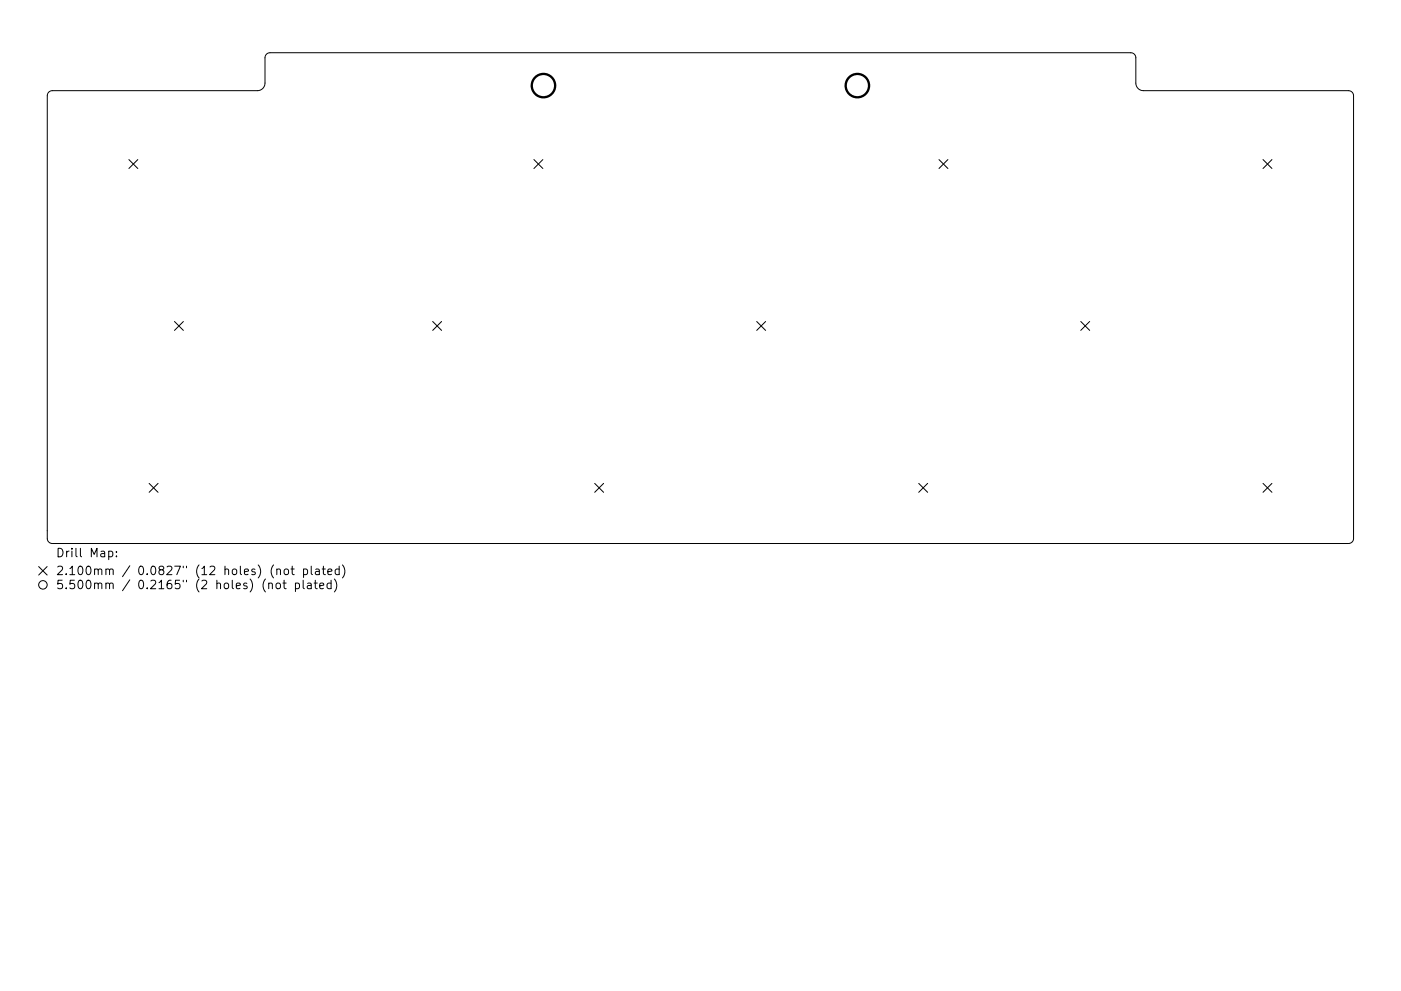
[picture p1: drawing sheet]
<svg xmlns="http://www.w3.org/2000/svg" width="297mm" height="210mm" viewBox="0 0 297 210" stroke-linecap="round" stroke-linejoin="round" font-family="sans-serif">
<defs><g id="words">
<g font-size="2.5">
<text x="11.8" y="118.2">Drill Map:</text>
<text x="11.8" y="122">2.100mm / 0.0827&quot; (12 holes) (not plated)</text>
<text x="11.8" y="125">5.500mm / 0.2165&quot; (2 holes) (not plated)</text>
</g>
</g></defs>
<g fill="none" stroke="#000" stroke-width=".21">
<path d="M10.3 19.6l.8-.4h43.5a1.61 1.61 0 0 0 1.6-1.6v-5.3a1.07 1.07 0 0 1 1.1-1.1h182.4a1.07 1.07 0 0 1 1.1 1.1v5.3a1.61 1.61 0 0 0 1.6 1.6h43.5a1.07 1.07 0 0 1 1.1 1.1v93.9a1.07 1.07 0 0 1-1.1 1.1h-274.8a1.07 1.07 0 0 1-1.1-1.1v-93.9zM27.3 33.9l1.9 1.8M29.2 33.9l-1.9 1.8M113.2 33.9l1.9 1.8M115.1 33.9l-1.9 1.8M199.1 33.9l1.9 1.8M201 33.9l-1.9 1.8M267.8 33.9l1.9 1.8M269.7 33.9l-1.9 1.8M37 68.2l1.9 1.9M38.9 68.2l-1.9 1.9M91.7 68.2l1.9 1.9"/>
<path d="M93.6 68.2l-1.9 1.9M160.4 68.2l1.9 1.9M162.3 68.2l-1.9 1.9M229.1 68.2l1.9 1.9M231 68.2l-1.9 1.9M23.1 117l.5-.1 .3 .4v.5l-.2 .3h-.6M24.7 118v.1M24.7 117v.2M31.6 102.6l1.9 1.9M33.5 102.6l-1.9 1.9M72.6 119.9a2.07 2.07 0 0 1 0 2.7M126.1 102.6l1.9 1.9"/>
<path d="M128 102.6l-1.9 1.9M194.8 102.6l1.9 1.9M196.7 102.6l-1.9 1.9M267.8 102.6l1.9 1.9M269.7 102.6l-1.9 1.9M8.2 120.2l1.8 1.8M10 120.2l-1.8 1.8M57 123.9l.2-.2 .5 .1v1.1M58.7 120.9l.2-.2 .5 .1 .1 1.1M58.7 123.8l.4-.1 .4 .3v.6l-.4 .3-.4-.1-.2-.2v-.6zM60 123.7h.7M60.2 123.1v1.5l.5 .3"/>
<path d="M60.3 120.9l.3-.2 .5 .2 .1 .7-.2 .2-.4 .1-.3-.1zM61.7 120.7h.7M62 120.1v1.6l.4 .2M62.6 123.8l.6-.1 .3 .3v.6l-.2 .2h-.7M62.6 123.7v1.8M64.3 123.1v1.5l.2 .3M64.4 120.8l.5-.1 .3 .4v.5l-.2 .2h-.6M64.4 120.7v1.8M65.2 123.8h.7l.1 1.1M66 120.1v1.6l.2 .2M66 124.1l-.6 .1a.35 .35 0 0 0-.3 .4 .35 .35 0 0 0 .3 .3l.6-.1M66.6 123.7h.7"/>
<path d="M66.8 123.1v1.5l.5 .3M66.9 120.8h.7l.1 1.1M67.7 121.1l-.6 .1a.35 .35 0 0 0-.3 .4 .35 .35 0 0 0 .3 .3l.6-.1M67.8 124.3l.9-.2-.1-.3-.5-.1-.3 .3 .1 .8h.7M68.3 120.7h.7M68.6 120.1v1.6l.4 .2M69.5 121.3l.9-.2-.1-.3-.5-.1-.3 .3 .1 .8h.7M70.2 123.8l-.5-.1-.4 .3v.6l.2 .2h.7M70.2 123.1v1.8M70.9 122.8a2.07 2.07 0 0 1 0 2.8M71.9 120.8l-.5-.1-.3 .4v.5l.1 .2h.7M71.9 120.1v1.8"/>
<circle cx="9.1" cy="124.1" r=".9"/>
</g>
<g fill="none" stroke="#000" stroke-width=".5">
<circle cx="115.2" cy="18.2" r="2.48"/>
<circle cx="181.8" cy="18.2" r="2.48"/>
</g>
<use href="#words"/>
</svg>
